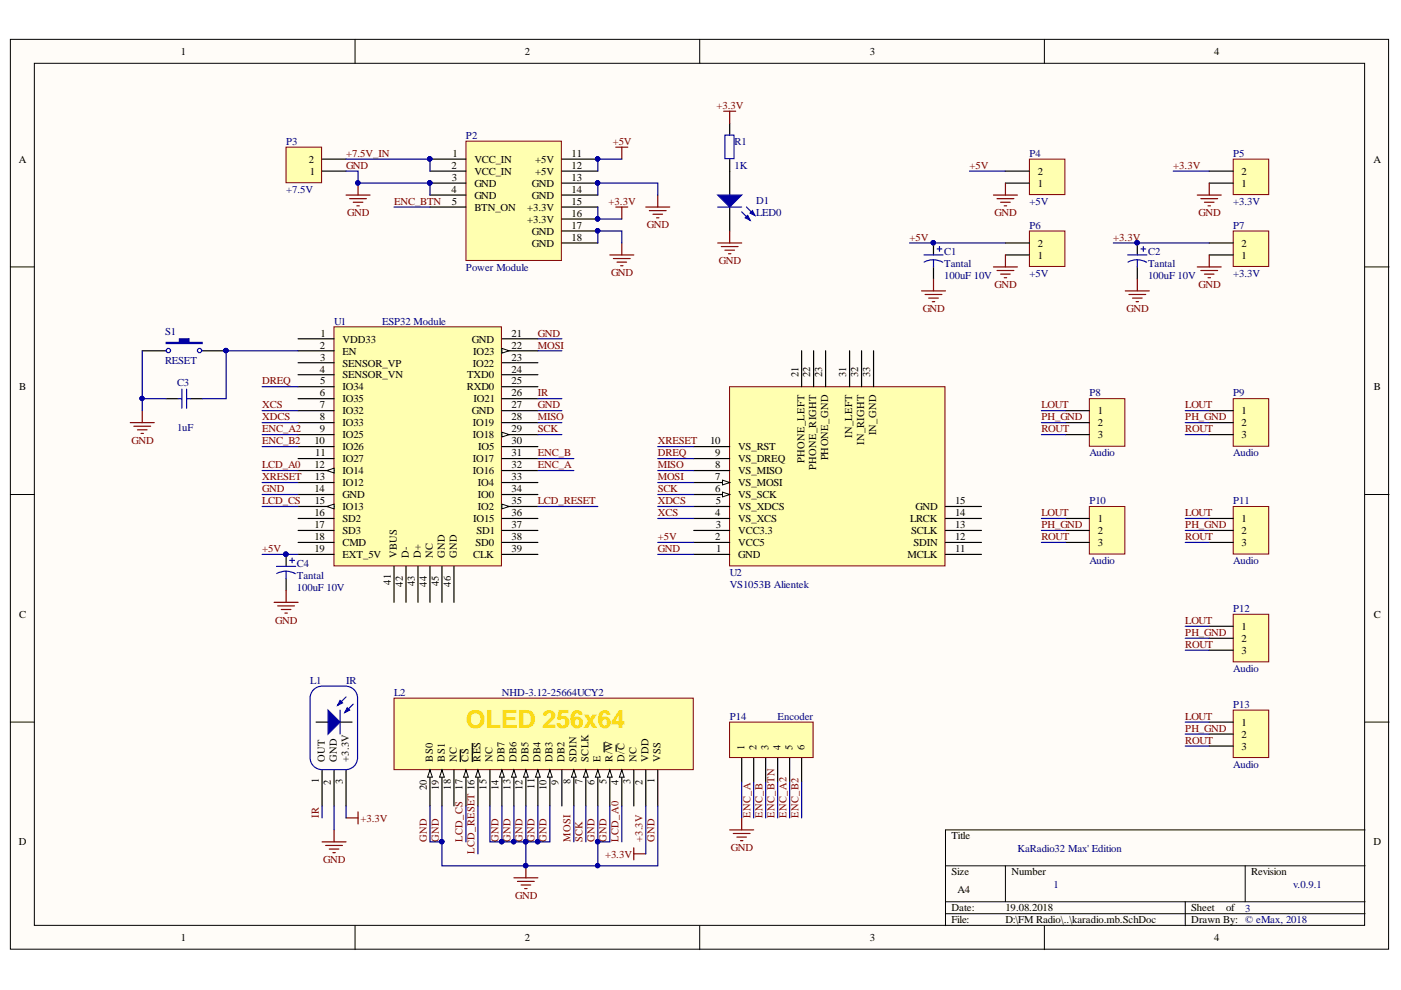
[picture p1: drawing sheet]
<svg xmlns="http://www.w3.org/2000/svg" width="297mm" height="210mm" viewBox="0 0 297 210" stroke-linecap="round" stroke-linejoin="round" font-family="sans-serif">
<defs><g id="words">
<text font-size="5.3" fill="#ffd900" x="98.8" y="154.4">OLED 256x64</text>
<g font-size="2.2">
<text x="38.3" y="11.7">1</text>
<text x="111.3" y="11.7">2</text>
<text x="184.4" y="11.7">3</text>
<text x="257.4" y="11.7">4</text>
<text x="4" y="34.5">A</text>
<text x="65.5" y="34.5">2</text>
<text x="95.7" y="35.8">2</text>
<text x="95.9" y="33.3">1</text>
<text x="100.6" y="34.5">VCC_IN</text>
<text x="113.5" y="34.5">+5V</text>
<text x="121.2" y="33.3">11</text>
<text x="121.2" y="35.8">12</text>
<text x="291.2" y="34.5">A</text>
<text x="65.7" y="37.1">1</text>
<text x="95.7" y="40.9">4</text>
<text x="95.8" y="38.3">3</text>
<text x="100.6" y="37.1">VCC_IN</text>
<text x="100.6" y="39.6">GND</text>
<text x="112.8" y="39.6">GND</text>
<text x="113.5" y="37.1">+5V</text>
<text x="121.2" y="38.3">13</text>
<text x="121.2" y="40.9">14</text>
<text x="220" y="39.6">1</text>
<text x="220" y="37.1">2</text>
<text x="263.2" y="39.6">1</text>
<text x="263.2" y="37.1">2</text>
<text x="95.8" y="43.4">5</text>
<text x="100.6" y="42.2">GND</text>
<text x="100.6" y="44.7">BTN_ON</text>
<text x="111.8" y="44.7">+3.3V</text>
<text x="111.8" y="47.2">+3.3V</text>
<text x="112.8" y="42.2">GND</text>
<text x="121.2" y="43.4">15</text>
<text x="121.2" y="46">16</text>
<text x="112.8" y="49.8">GND</text>
<text x="112.8" y="52.3">GND</text>
<text x="121.2" y="48.5">17</text>
<text x="121.2" y="51">18</text>
<text x="220" y="52.3">2</text>
<text x="263.2" y="52.3">2</text>
<text x="220" y="54.9">1</text>
<text x="263.2" y="54.9">1</text>
<text x="68" y="71.4">1</text>
<text x="108.4" y="71.4">21</text>
<text x="67.8" y="73.9">2</text>
<text x="67.9" y="76.4">3</text>
<text x="72.6" y="72.6">VDD33</text>
<text x="72.6" y="75.2">EN</text>
<text x="72.6" y="77.7">SENSOR_VP</text>
<text x="100.1" y="72.6">GND</text>
<text x="100.2" y="77.7">IO22</text>
<text x="100.3" y="75.2">IO23</text>
<text x="108.4" y="73.9">22</text>
<text x="108.4" y="76.4">23</text>
<text x="4.1" y="82.7">B</text>
<text x="67.8" y="79">4</text>
<text x="67.9" y="81.5">5</text>
<text x="72.6" y="80.2">SENSOR_VN</text>
<text x="72.6" y="82.8">IO34</text>
<text x="99" y="82.8">RXD0</text>
<text x="99" y="80.2">TXD0</text>
<text x="108.4" y="79">24</text>
<text x="108.4" y="81.5">25</text>
<text x="169.3" y="80" transform="rotate(-90 169.3 80)">21</text>
<text x="171.8" y="80" transform="rotate(-90 171.8 80)">22</text>
<text x="174.3" y="80" transform="rotate(-90 174.3 80)">23</text>
<text x="179.4" y="80" transform="rotate(-90 179.4 80)">31</text>
<text x="182" y="80" transform="rotate(-90 182 80)">32</text>
<text x="184.5" y="80" transform="rotate(-90 184.5 80)">33</text>
<text x="291.3" y="82.7">B</text>
<text x="67.8" y="84.1">6</text>
<text x="67.8" y="86.6">7</text>
<text x="67.8" y="89.1">8</text>
<text x="72.6" y="85.3">IO35</text>
<text x="72.6" y="87.9">IO32</text>
<text x="100.1" y="87.9">GND</text>
<text x="100.4" y="85.3">IO21</text>
<text x="108.4" y="84.1">26</text>
<text x="108.4" y="86.6">27</text>
<text x="108.4" y="89.1">28</text>
<text x="232.7" y="87.9">1</text>
<text x="263.2" y="87.9">1</text>
<text x="66.7" y="94.2">10</text>
<text x="67.8" y="91.7">9</text>
<text x="72.6" y="90.4">IO33</text>
<text x="72.6" y="92.9">IO25</text>
<text x="72.6" y="95.5">IO26</text>
<text x="100.2" y="90.4">IO19</text>
<text x="100.2" y="92.9">IO18</text>
<text x="101.4" y="95.5">IO5</text>
<text x="108.4" y="91.7">29</text>
<text x="108.4" y="94.2">30</text>
<text x="150.5" y="94.2">10</text>
<text x="156.5" y="95.5">VS_RST</text>
<text x="180.7" y="92.8" transform="rotate(-90 180.7 92.8)">IN_LEFT</text>
<text x="183.2" y="94.3" transform="rotate(-90 183.2 94.3)">IN_RIGHT</text>
<text x="185.8" y="92.3" transform="rotate(-90 185.8 92.3)">IN_GND</text>
<text x="232.7" y="90.4">2</text>
<text x="232.7" y="92.9">3</text>
<text x="263.2" y="90.4">2</text>
<text x="263.2" y="92.9">3</text>
<text x="66.7" y="99.3">12</text>
<text x="66.7" y="101.8">13</text>
<text x="66.8" y="96.8">11</text>
<text x="72.6" y="98">IO27</text>
<text x="72.6" y="100.6">IO14</text>
<text x="100.2" y="98">IO17</text>
<text x="100.2" y="100.6">IO16</text>
<text x="108.4" y="96.8">31</text>
<text x="108.4" y="99.3">32</text>
<text x="108.4" y="101.8">33</text>
<text x="151.7" y="101.8">7</text>
<text x="151.7" y="99.3">8</text>
<text x="151.7" y="96.8">9</text>
<text x="156.5" y="100.6">VS_MISO</text>
<text x="156.5" y="98">VS_DREQ</text>
<text x="170.5" y="98.1" transform="rotate(-90 170.5 98.1)">PHONE_LEFT</text>
<text x="173.1" y="99.6" transform="rotate(-90 173.1 99.6)">PHONE_RIGHT</text>
<text x="175.6" y="97.6" transform="rotate(-90 175.6 97.6)">PHONE_GND</text>
<text x="66.7" y="104.4">14</text>
<text x="66.7" y="106.9">15</text>
<text x="72.6" y="103.1">IO12</text>
<text x="72.6" y="105.6">GND</text>
<text x="101.3" y="103.1">IO4</text>
<text x="101.3" y="105.6">IO0</text>
<text x="108.4" y="104.4">34</text>
<text x="108.4" y="106.9">35</text>
<text x="151.7" y="104.4">6</text>
<text x="151.7" y="106.9">5</text>
<text x="156.5" y="105.6">VS_SCK</text>
<text x="156.5" y="103.1">VS_MOSI</text>
<text x="202.5" y="106.9">15</text>
<text x="66.7" y="109.5">16</text>
<text x="66.7" y="112">17</text>
<text x="72.6" y="108.2">IO13</text>
<text x="72.6" y="110.7">SD2</text>
<text x="72.6" y="113.3">SD3</text>
<text x="100.3" y="110.7">IO15</text>
<text x="101" y="113.3">SD1</text>
<text x="101.3" y="108.2">IO2</text>
<text x="108.4" y="109.5">36</text>
<text x="108.4" y="112">37</text>
<text x="151.7" y="109.5">4</text>
<text x="151.7" y="112">3</text>
<text x="156.5" y="113.3">VCC3.3</text>
<text x="156.5" y="110.7">VS_XCS</text>
<text x="156.5" y="108.2">VS_XDCS</text>
<text x="192.9" y="110.7">LRCK</text>
<text x="193.2" y="113.3">SCLK</text>
<text x="194.1" y="108.2">GND</text>
<text x="202.5" y="112">13</text>
<text x="202.5" y="109.5">14</text>
<text x="232.7" y="110.7">1</text>
<text x="232.7" y="113.3">2</text>
<text x="263.2" y="110.7">1</text>
<text x="263.2" y="113.3">2</text>
<text x="66.7" y="114.5">18</text>
<text x="66.7" y="117.1">19</text>
<text x="72.6" y="115.8">CMD</text>
<text x="72.6" y="118.3">EXT_5V</text>
<text x="84.1" y="118.3" transform="rotate(-90 84.1 118.3)">VBUS</text>
<text x="86.7" y="118.3" transform="rotate(-90 86.7 118.3)">D-</text>
<text x="89.2" y="118.3" transform="rotate(-90 89.2 118.3)">D+</text>
<text x="91.7" y="118.3" transform="rotate(-90 91.7 118.3)">NC</text>
<text x="94.3" y="118.3" transform="rotate(-90 94.3 118.3)">GND</text>
<text x="96.8" y="118.3" transform="rotate(-90 96.8 118.3)">GND</text>
<text x="100.3" y="118.3">CLK</text>
<text x="100.8" y="115.8">SD0</text>
<text x="108.4" y="114.5">38</text>
<text x="108.4" y="117.1">39</text>
<text x="151.7" y="114.5">2</text>
<text x="151.8" y="117.1">1</text>
<text x="156.5" y="118.3">GND</text>
<text x="156.5" y="115.8">VCC5</text>
<text x="192.4" y="118.3">MCLK</text>
<text x="193.7" y="115.8">SDIN</text>
<text x="202.5" y="117.1">11</text>
<text x="202.5" y="114.5">12</text>
<text x="232.7" y="115.8">3</text>
<text x="263.2" y="115.8">3</text>
<text x="82.8" y="124" transform="rotate(-90 82.8 124)">41</text>
<text x="85.4" y="124.4" transform="rotate(-90 85.4 124.4)">42</text>
<text x="87.9" y="124.3" transform="rotate(-90 87.9 124.3)">43</text>
<text x="90.5" y="124.4" transform="rotate(-90 90.5 124.4)">44</text>
<text x="93" y="124.3" transform="rotate(-90 93 124.3)">45</text>
<text x="95.6" y="124.4" transform="rotate(-90 95.6 124.4)">46</text>
<text x="4.1" y="131">C</text>
<text x="291.3" y="131">C</text>
<text x="263.2" y="133.6">1</text>
<text x="263.2" y="136.1">2</text>
<text x="263.2" y="138.7">3</text>
<text x="263.2" y="153.9">1</text>
<text x="68.9" y="161.5" transform="rotate(-90 68.9 161.5)">OUT</text>
<text x="71.4" y="161.5" transform="rotate(-90 71.4 161.5)">GND</text>
<text x="73.9" y="161.5" transform="rotate(-90 73.9 161.5)">+3.3V</text>
<text x="91.7" y="161.5" transform="rotate(-90 91.7 161.5)">BS0</text>
<text x="94.3" y="161.5" transform="rotate(-90 94.3 161.5)">BS1</text>
<text x="96.8" y="161.5" transform="rotate(-90 96.8 161.5)">NC</text>
<text x="99.3" y="161.5" transform="rotate(-90 99.3 161.5)">CS</text>
<text x="101.9" y="161.5" transform="rotate(-90 101.9 161.5)">RES</text>
<text x="104.4" y="161.5" transform="rotate(-90 104.4 161.5)">NC</text>
<text x="107" y="161.5" transform="rotate(-90 107 161.5)">DB7</text>
<text x="109.5" y="161.5" transform="rotate(-90 109.5 161.5)">DB6</text>
<text x="112.1" y="161.5" transform="rotate(-90 112.1 161.5)">DB5</text>
<text x="114.6" y="161.5" transform="rotate(-90 114.6 161.5)">DB4</text>
<text x="117.2" y="161.5" transform="rotate(-90 117.2 161.5)">DB3</text>
<text x="119.7" y="161.5" transform="rotate(-90 119.7 161.5)">DB2</text>
<text x="122.2" y="161.5" transform="rotate(-90 122.2 161.5)">SDIN</text>
<text x="124.8" y="161.5" transform="rotate(-90 124.8 161.5)">SCLK</text>
<text x="127.3" y="161.5" transform="rotate(-90 127.3 161.5)">E</text>
<text x="129.9" y="161.5" transform="rotate(-90 129.9 161.5)">R/W</text>
<text x="132.4" y="161.5" transform="rotate(-90 132.4 161.5)">D/C</text>
<text x="134.9" y="161.5" transform="rotate(-90 134.9 161.5)">NC</text>
<text x="137.5" y="161.5" transform="rotate(-90 137.5 161.5)">VDD</text>
<text x="140" y="161.5" transform="rotate(-90 140 161.5)">VSS</text>
<text x="157.8" y="158.9" transform="rotate(-90 157.8 158.9)">1</text>
<text x="160.4" y="158.9" transform="rotate(-90 160.4 158.9)">2</text>
<text x="162.9" y="158.9" transform="rotate(-90 162.9 158.9)">3</text>
<text x="165.5" y="158.9" transform="rotate(-90 165.5 158.9)">4</text>
<text x="168" y="158.9" transform="rotate(-90 168 158.9)">5</text>
<text x="170.5" y="158.9" transform="rotate(-90 170.5 158.9)">6</text>
<text x="263.2" y="156.4">2</text>
<text x="263.2" y="159">3</text>
<text x="67.6" y="166.1" transform="rotate(-90 67.6 166.1)">1</text>
<text x="70.1" y="166.4" transform="rotate(-90 70.1 166.4)">2</text>
<text x="72.7" y="166.3" transform="rotate(-90 72.7 166.3)">3</text>
<text x="90.5" y="167.6" transform="rotate(-90 90.5 167.6)">20</text>
<text x="93" y="167.6" transform="rotate(-90 93 167.6)">19</text>
<text x="95.6" y="167.5" transform="rotate(-90 95.6 167.5)">18</text>
<text x="98.1" y="167.5" transform="rotate(-90 98.1 167.5)">17</text>
<text x="103.2" y="167.5" transform="rotate(-90 103.2 167.5)">15</text>
<text x="105.7" y="167.6" transform="rotate(-90 105.7 167.6)">14</text>
<text x="108.3" y="167.5" transform="rotate(-90 108.3 167.5)">13</text>
<text x="110.8" y="167.6" transform="rotate(-90 110.8 167.6)">12</text>
<text x="113.3" y="167.2" transform="rotate(-90 113.3 167.2)">11</text>
<text x="115.9" y="167.6" transform="rotate(-90 115.9 167.6)">10</text>
<text x="118.4" y="166.4" transform="rotate(-90 118.4 166.4)">9</text>
<text x="121" y="166.3" transform="rotate(-90 121 166.3)">8</text>
<text x="123.5" y="166.3" transform="rotate(-90 123.5 166.3)">7</text>
<text x="126.1" y="166.4" transform="rotate(-90 126.1 166.4)">6</text>
<text x="128.6" y="166.3" transform="rotate(-90 128.6 166.3)">5</text>
<text x="131.1" y="166.4" transform="rotate(-90 131.1 166.4)">4</text>
<text x="133.7" y="166.3" transform="rotate(-90 133.7 166.3)">3</text>
<text x="136.2" y="166.4" transform="rotate(-90 136.2 166.4)">2</text>
<text x="138.8" y="166.1" transform="rotate(-90 138.8 166.1)">1</text>
<text x="4" y="179.2">D</text>
<text x="201.7" y="177.9">Title</text>
<text x="291.2" y="179.2">D</text>
<text x="201.7" y="185.6">Size</text>
<text x="214.4" y="185.6">Number</text>
<text x="265.3" y="185.6">Revision</text>
<text x="203" y="189.4">A4</text>
<text x="201.7" y="193.2">Date:</text>
<text x="201.7" y="195.7">File:</text>
<text x="213.2" y="193.2">19.08.2018</text>
<text x="213.2" y="195.7">D:\FM Radio\..\karadio.mb.SchDoc</text>
<text x="252.6" y="193.2">Sheet</text>
<text x="252.6" y="195.7">Drawn By: © eMax, 2018</text>
<text x="259.9" y="193.2">of</text>
<text x="38.3" y="199.6">1</text>
<text x="111.3" y="199.6">2</text>
<text x="184.4" y="199.6">3</text>
<text x="257.4" y="199.6">4</text>
</g>
<g font-size="2.2" fill="#800000">
<text x="151.9" y="23.1">+3.3V</text>
<text x="73.4" y="33.3">+7.5V_IN</text>
<text x="73.4" y="35.8">GND</text>
<text x="129.9" y="30.7">+5V</text>
<text x="205.5" y="35.8">+5V</text>
<text x="248.8" y="35.8">+3.3V</text>
<text x="73.6" y="45.9">GND</text>
<text x="83.5" y="43.4">ENC_BTN</text>
<text x="129" y="43.4">+3.3V</text>
<text x="210.9" y="45.9">GND</text>
<text x="254.1" y="45.9">GND</text>
<text x="137.2" y="48.4">GND</text>
<text x="192.8" y="51">+5V</text>
<text x="236" y="51">+3.3V</text>
<text x="129.5" y="58.6">GND</text>
<text x="152.4" y="56">GND</text>
<text x="210.9" y="61.1">GND</text>
<text x="254.1" y="61.1">GND</text>
<text x="114" y="71.4">GND</text>
<text x="195.6" y="66.2">GND</text>
<text x="238.8" y="66.2">GND</text>
<text x="114" y="73.9">MOSI</text>
<text x="55.6" y="81.5">DREQ</text>
<text x="55.6" y="86.6">XCS</text>
<text x="55.6" y="89.1">XDCS</text>
<text x="114" y="86.6">GND</text>
<text x="114" y="89.1">MISO</text>
<text x="114" y="84.1">IR</text>
<text x="220.8" y="86.6">LOUT</text>
<text x="220.8" y="89.1">PH_GND</text>
<text x="251.3" y="86.6">LOUT</text>
<text x="251.3" y="89.1">PH_GND</text>
<text x="27.9" y="94.1">GND</text>
<text x="55.6" y="91.7">ENC_A2</text>
<text x="55.6" y="94.2">ENC_B2</text>
<text x="114" y="91.7">SCK</text>
<text x="139.5" y="94.2">XRESET</text>
<text x="220.8" y="91.7">ROUT</text>
<text x="251.3" y="91.7">ROUT</text>
<text x="55.6" y="101.8">XRESET</text>
<text x="55.6" y="99.3">LCD_A0</text>
<text x="114" y="99.3">ENC_A</text>
<text x="114" y="96.8">ENC_B</text>
<text x="139.5" y="99.3">MISO</text>
<text x="139.5" y="96.8">DREQ</text>
<text x="139.5" y="101.8">MOSI</text>
<text x="55.6" y="104.4">GND</text>
<text x="55.6" y="106.9">LCD_CS</text>
<text x="114" y="106.9">LCD_RESET</text>
<text x="139.5" y="104.4">SCK</text>
<text x="139.5" y="106.9">XDCS</text>
<text x="139.5" y="109.5">XCS</text>
<text x="220.8" y="109.5">LOUT</text>
<text x="220.8" y="112">PH_GND</text>
<text x="251.3" y="109.5">LOUT</text>
<text x="251.3" y="112">PH_GND</text>
<text x="55.6" y="117.1">+5V</text>
<text x="139.5" y="117.1">GND</text>
<text x="139.5" y="114.5">+5V</text>
<text x="220.8" y="114.5">ROUT</text>
<text x="251.3" y="114.5">ROUT</text>
<text x="58.4" y="132.2">GND</text>
<text x="251.3" y="132.3">LOUT</text>
<text x="251.3" y="137.4">ROUT</text>
<text x="251.3" y="134.9">PH_GND</text>
<text x="251.3" y="152.6">LOUT</text>
<text x="251.3" y="155.2">PH_GND</text>
<text x="251.3" y="157.7">ROUT</text>
<text x="67.6" y="173.4" transform="rotate(-90 67.6 173.4)">IR</text>
<text x="159.1" y="173.4" transform="rotate(-90 159.1 173.4)">ENC_A</text>
<text x="161.6" y="173.4" transform="rotate(-90 161.6 173.4)">ENC_B</text>
<text x="164.2" y="173.4" transform="rotate(-90 164.2 173.4)">ENC_BTN</text>
<text x="166.7" y="173.4" transform="rotate(-90 166.7 173.4)">ENC_A2</text>
<text x="169.3" y="173.4" transform="rotate(-90 169.3 173.4)">ENC_B2</text>
<text x="76.4" y="174.2">+3.3V</text>
<text x="90.5" y="178.5" transform="rotate(-90 90.5 178.5)">GND</text>
<text x="93" y="178.5" transform="rotate(-90 93 178.5)">GND</text>
<text x="98.1" y="178.5" transform="rotate(-90 98.1 178.5)">LCD_CS</text>
<text x="105.7" y="178.5" transform="rotate(-90 105.7 178.5)">GND</text>
<text x="108.3" y="178.5" transform="rotate(-90 108.3 178.5)">GND</text>
<text x="110.8" y="178.5" transform="rotate(-90 110.8 178.5)">GND</text>
<text x="113.3" y="178.5" transform="rotate(-90 113.3 178.5)">GND</text>
<text x="115.9" y="178.5" transform="rotate(-90 115.9 178.5)">GND</text>
<text x="121" y="178.5" transform="rotate(-90 121 178.5)">MOSI</text>
<text x="123.5" y="178.5" transform="rotate(-90 123.5 178.5)">SCK</text>
<text x="126.1" y="178.5" transform="rotate(-90 126.1 178.5)">GND</text>
<text x="128.6" y="178.5" transform="rotate(-90 128.6 178.5)">GND</text>
<text x="131.1" y="178.5" transform="rotate(-90 131.1 178.5)">LCD_A0</text>
<text x="136.2" y="178.5" transform="rotate(-90 136.2 178.5)">+3.3V</text>
<text x="138.8" y="178.5" transform="rotate(-90 138.8 178.5)">GND</text>
<text x="68.5" y="183">GND</text>
<text x="100.6" y="181" transform="rotate(-90 100.6 181)">LCD_RESET 16</text>
<text x="128.3" y="181.8">+3.3V</text>
<text x="155" y="180.5">GND</text>
<text x="109.2" y="190.6">GND</text>
</g>
<g font-size="2.2" fill="#000080">
<text x="98.8" y="29.5">P2</text>
<text x="60.7" y="30.7">P3</text>
<text x="155.7" y="35.8">1K</text>
<text x="155.7" y="30.7">R1</text>
<text x="218.3" y="33.3">P4</text>
<text x="261.5" y="33.3">P5</text>
<text x="60.7" y="40.9">+7.5V</text>
<text x="160.3" y="43.2">D1</text>
<text x="160.3" y="45.7">LED0</text>
<text x="218.3" y="43.4">+5V</text>
<text x="261.5" y="43.4">+3.3V</text>
<text x="218.3" y="48.5">P6</text>
<text x="261.5" y="48.5">P7</text>
<text x="98.8" y="57.4">Power Module</text>
<text x="200.2" y="59.2">100uF 10V</text>
<text x="200.2" y="54.1">C1</text>
<text x="200.2" y="56.6">Tantal</text>
<text x="218.3" y="58.7">+5V</text>
<text x="243.4" y="59.2">100uF 10V</text>
<text x="243.4" y="54.1">C2</text>
<text x="243.4" y="56.6">Tantal</text>
<text x="261.5" y="58.7">+3.3V</text>
<text x="35" y="71.1">S1</text>
<text x="70.8" y="68.8">U1</text>
<text x="81" y="68.8">ESP32 Module</text>
<text x="35" y="77.2">RESET</text>
<text x="37.5" y="81.8">C3</text>
<text x="231" y="84.1">P8</text>
<text x="261.5" y="84.1">P9</text>
<text x="37.5" y="91.4">1uF</text>
<text x="231" y="96.8">Audio</text>
<text x="261.5" y="96.8">Audio</text>
<text x="231" y="106.9">P10</text>
<text x="261.5" y="106.9">P11</text>
<text x="231" y="119.6">Audio</text>
<text x="261.5" y="119.6">Audio</text>
<text x="62.9" y="125.2">100uF 10V</text>
<text x="62.9" y="120.1">C4</text>
<text x="62.9" y="122.7">Tantal</text>
<text x="154.7" y="122.2">U2</text>
<text x="154.7" y="124.7">VS1053B Alientek</text>
<text x="261.5" y="129.8">P12</text>
<text x="261.5" y="142.5">Audio</text>
<text x="65.7" y="145">L1</text>
<text x="73.4" y="145">IR</text>
<text x="83.5" y="147.5">L2</text>
<text x="106.4" y="147.5">NHD-3.12-25664UCY2</text>
<text x="154.7" y="152.6">P14</text>
<text x="164.9" y="152.6">Encoder</text>
<text x="261.5" y="150.1">P13</text>
<text x="261.5" y="162.8">Audio</text>
<text x="215.7" y="180.6">KaRadio32 Max' Edition</text>
<text x="223.3" y="188.2">1</text>
<text x="274.2" y="188.2">v.0.9.1</text>
<text x="264" y="193.3">3</text>
</g>
</g></defs>
<g fill="#fffcf8" stroke="#000" stroke-width=".21">
<path d="M2.2 8.3h292.2v193h-292.2z"/>
<path d="M7.3 13.4h282v182.8h-282z"/>
</g>
<g fill="none" stroke="#000" stroke-width=".21">
<path d="M75.3 8.3v5.1M148.4 8.3v5.1M221.4 8.3v5.1M2.2 56.6h5.1M289.4 56.6h5.1M2.2 104.8h5.1M289.4 104.8h5.1M2.2 153.1h5.1M289.4 153.1h5.1M289.4 176h-88.9v20.3M75.3 196.3v5.1M148.4 196.3v5.1"/>
<path d="M200.5 183.6h88.9M200.5 191.2h88.9M200.5 193.7h88.9M213.2 183.6v7.6M221.4 196.3v5.1M251.3 191.2v5.1M264 183.6v7.6"/>
</g>
<path d="M70.8 69.3h35.5v50.7h-35.5z" fill="#ffffb0" stroke="#800000" stroke-width=".21"/>
<path d="M63.2 71.8h7.6M63.2 74.4h7.6M63.2 76.9h7.6M63.2 79.5h7.6M63.2 82h7.6M63.2 84.5h7.6M63.2 87.1h7.6M63.2 89.6h7.6M63.2 92.2h7.6M63.2 94.7h7.6M63.2 97.2h7.6M63.2 99.8h7.6" fill="none" stroke="#000" stroke-width=".25"/>
<path d="M69.3 99.8l1.5-.5v1z" fill="#fffcf8"/>
<path d="M69.3 99.8l1.5-.5v1z" fill="none" stroke="#000" stroke-width=".21"/>
<path d="M63.2 102.3h7.6M63.2 104.8h7.6M63.2 107.4h7.6" fill="none" stroke="#000" stroke-width=".25"/>
<path d="M69.3 107.4l1.5-.5v1z" fill="#fffcf8"/>
<path d="M69.3 107.4l1.5-.5v1z" fill="none" stroke="#000" stroke-width=".21"/>
<path d="M106.4 71.8h7.6M106.4 74.4h7.6M63.2 109.9h7.6M63.2 112.5h7.6M63.2 115h7.6M63.2 117.5h7.6" fill="none" stroke="#000" stroke-width=".25"/>
<path d="M106.4 73.9l1.5 .5-1.5 .5z" fill="#fffcf8"/>
<path d="M106.4 73.9l1.5 .5-1.5 .5z" fill="none" stroke="#000" stroke-width=".21"/>
<path d="M106.4 76.9h7.6M106.4 79.5h7.6M106.4 82h7.6M106.4 84.5h7.6M106.4 87.1h7.6M106.4 89.6h7.6M106.4 92.2h7.6" fill="none" stroke="#000" stroke-width=".25"/>
<path d="M106.4 91.6l1.5 .6-1.5 .5z" fill="#fffcf8"/>
<path d="M106.4 91.6l1.5 .6-1.5 .5z" fill="none" stroke="#000" stroke-width=".21"/>
<path d="M106.4 94.7h7.6M106.4 97.2h7.6M106.4 99.8h7.6M106.4 102.3h7.6M106.4 104.8h7.6M106.4 107.4h7.6" fill="none" stroke="#000" stroke-width=".25"/>
<path d="M106.4 106.9l1.5 .5-1.5 .5z" fill="#fffcf8"/>
<path d="M106.4 106.9l1.5 .5-1.5 .5z" fill="none" stroke="#000" stroke-width=".21"/>
<path d="M106.4 109.9h7.6M106.4 112.5h7.6M106.4 115h7.6M106.4 117.5h7.6M83.5 120.1v7.6M86.1 120.1v7.6M88.6 120.1v7.6M91.2 120.1v7.6M93.7 120.1v7.6M96.2 120.1v7.6" fill="none" stroke="#000" stroke-width=".25"/>
<path d="M154.7 82h45.7v38h-45.7z" fill="#ffffb0" stroke="#800000" stroke-width=".21"/>
<path d="M147.1 117.5h7.6M147.1 115h7.6M147.1 112.5h7.6M147.1 109.9h7.6M147.1 107.4h7.6M147.1 104.8h7.6" fill="none" stroke="#000" stroke-width=".25"/>
<path d="M153.2 104.3l1.5 .5-1.5 .6z" fill="#fffcf8"/>
<path d="M153.2 104.3l1.5 .5-1.5 .6z" fill="none" stroke="#000" stroke-width=".21"/>
<path d="M147.1 102.3h7.6" fill="none" stroke="#000" stroke-width=".25"/>
<path d="M153.2 101.8l1.5 .5-1.5 .5z" fill="#fffcf8"/>
<path d="M153.2 101.8l1.5 .5-1.5 .5z" fill="none" stroke="#000" stroke-width=".21"/>
<g fill="none" stroke="#000" stroke-width=".25">
<path d="M170 74.4v7.6M172.5 74.4v7.6M175 74.4v7.6M180.1 74.4v7.6M182.7 74.4v7.6M185.2 74.4v7.6M147.1 99.8h7.6M147.1 97.2h7.6M147.1 94.7h7.6M200.5 117.5h7.6M200.5 115h7.6M200.5 112.5h7.6"/>
<path d="M200.5 109.9h7.6M200.5 107.4h7.6"/>
</g>
<path d="M83.5 148h63.5v15.2h-63.5z" fill="#ffffb0" stroke="#800000" stroke-width=".21"/>
<path d="M131.8 163.3v7.6M134.4 163.3v7.6M136.9 163.3v7.6M139.5 163.3v7.6" fill="none" stroke="#000" stroke-width=".25"/>
<path d="M131.8 163.3l.5 1.5h-1z" fill="#fffcf8"/>
<path d="M131.8 163.3l.5 1.5h-1z" fill="none" stroke="#000" stroke-width=".21"/>
<path d="M130.6 158v1.3M129.3 163.3v7.6" fill="none" stroke="#000" stroke-width=".25"/>
<path d="M129.3 163.3l.5 1.5h-1z" fill="#fffcf8"/>
<path d="M129.3 163.3l.5 1.5h-1z" fill="none" stroke="#000" stroke-width=".21"/>
<path d="M128.1 157.4v2M126.7 163.3v7.6" fill="none" stroke="#000" stroke-width=".25"/>
<path d="M126.7 163.3l.6 1.5h-1.1z" fill="#fffcf8"/>
<path d="M126.7 163.3l.6 1.5h-1.1z" fill="none" stroke="#000" stroke-width=".21"/>
<path d="M124.2 163.3v7.6" fill="none" stroke="#000" stroke-width=".25"/>
<path d="M124.2 163.3l.5 1.5h-1z" fill="#fffcf8"/>
<path d="M124.2 163.3l.5 1.5h-1z" fill="none" stroke="#000" stroke-width=".21"/>
<path d="M121.7 163.3v7.6" fill="none" stroke="#000" stroke-width=".25"/>
<path d="M121.7 163.3l.5 1.5h-1z" fill="#fffcf8"/>
<path d="M121.7 163.3l.5 1.5h-1z" fill="none" stroke="#000" stroke-width=".21"/>
<path d="M116.6 163.3v7.6M119.1 163.3v7.6" fill="none" stroke="#000" stroke-width=".25"/>
<path d="M116.6 163.3l.5 1.5h-1z" fill="#fffcf8"/>
<path d="M116.6 163.3l.5 1.5h-1z" fill="none" stroke="#000" stroke-width=".21"/>
<path d="M114 163.3v7.6" fill="none" stroke="#000" stroke-width=".25"/>
<path d="M114 163.3l.5 1.5h-1z" fill="#fffcf8"/>
<path d="M114 163.3l.5 1.5h-1z" fill="none" stroke="#000" stroke-width=".21"/>
<path d="M111.5 163.3v7.6" fill="none" stroke="#000" stroke-width=".25"/>
<path d="M111.5 163.3l.5 1.5h-1z" fill="#fffcf8"/>
<path d="M111.5 163.3l.5 1.5h-1z" fill="none" stroke="#000" stroke-width=".21"/>
<path d="M109 163.3v7.6" fill="none" stroke="#000" stroke-width=".25"/>
<path d="M109 163.3l.5 1.5h-1.1z" fill="#fffcf8"/>
<path d="M109 163.3l.5 1.5h-1.1z" fill="none" stroke="#000" stroke-width=".21"/>
<path d="M106.4 163.3v7.6" fill="none" stroke="#000" stroke-width=".25"/>
<path d="M106.4 163.3l.5 1.5h-1z" fill="#fffcf8"/>
<path d="M106.4 163.3l.5 1.5h-1z" fill="none" stroke="#000" stroke-width=".21"/>
<path d="M101.3 163.3v7.6M103.9 163.3v7.6" fill="none" stroke="#000" stroke-width=".25"/>
<path d="M101.3 163.3l.5 1.5h-1z" fill="#fffcf8"/>
<path d="M101.3 163.3l.5 1.5h-1z" fill="none" stroke="#000" stroke-width=".21"/>
<path d="M100.1 157.6v3.9M98.8 163.3v7.6" fill="none" stroke="#000" stroke-width=".25"/>
<path d="M98.8 163.3l.5 1.5h-1z" fill="#fffcf8"/>
<path d="M98.8 163.3l.5 1.5h-1z" fill="none" stroke="#000" stroke-width=".21"/>
<path d="M97.6 159v1.1M93.7 163.3v7.6M96.2 163.3v7.6M97.6 160.1v1.4" fill="none" stroke="#000" stroke-width=".25"/>
<path d="M93.7 163.3l.5 1.5h-1z" fill="#fffcf8"/>
<path d="M93.7 163.3l.5 1.5h-1z" fill="none" stroke="#000" stroke-width=".21"/>
<path d="M91.2 163.3v7.6" fill="none" stroke="#000" stroke-width=".25"/>
<path d="M91.2 163.3l.5 1.5h-1z" fill="#fffcf8"/>
<path d="M91.2 163.3l.5 1.5h-1z" fill="none" stroke="#000" stroke-width=".21"/>
<g fill="#000080" stroke="#000080" stroke-width=".21">
<circle cx="126.7" cy="178.4" r=".46"/>
<circle cx="114" cy="178.4" r=".46"/>
<circle cx="111.4" cy="178.4" r=".46"/>
<circle cx="108.9" cy="178.4" r=".46"/>
<circle cx="106.4" cy="178.4" r=".46"/>
<circle cx="93.7" cy="178.4" r=".46"/>
<circle cx="111.4" cy="183.5" r=".46"/>
</g>
<path d="M134.4 179.8v2.5M109 186.1h5M109.7 186.9h3.6M110.5 187.6h2M111.2 188.4h.6M111.5 183.6v2.5M134.4 181h2.5" fill="none" stroke="#800000" stroke-width=".25"/>
<path d="M261.5 33.7h7.5v7.6h-7.5z" fill="#ffffb0" stroke="#800000" stroke-width=".21"/>
<path d="M256.4 38.8h5.1M256.4 36.3h5.1" fill="none" stroke="#000" stroke-width=".25"/>
<path d="M218.3 49h7.5v7.5h-7.5z" fill="#ffffb0" stroke="#800000" stroke-width=".21"/>
<path d="M213.2 54.1h5.1M213.2 51.5h5.1" fill="none" stroke="#000" stroke-width=".25"/>
<path d="M60.6 31.2h7.6v7.5h-7.6z" fill="#ffffb0" stroke="#800000" stroke-width=".21"/>
<path d="M68.3 36.3h5.1M68.3 33.7h5.1" fill="none" stroke="#000" stroke-width=".25"/>
<path d="M218.3 33.7h7.5v7.6h-7.5z" fill="#ffffb0" stroke="#800000" stroke-width=".21"/>
<path d="M213.2 38.8h5.1M213.2 36.3h5.1" fill="none" stroke="#000" stroke-width=".25"/>
<path d="M261.5 49h7.5v7.5h-7.5z" fill="#ffffb0" stroke="#800000" stroke-width=".21"/>
<path d="M256.4 54.1h5.1M256.4 51.5h5.1" fill="none" stroke="#000" stroke-width=".25"/>
<path d="M69.6 150.6l2.5 2.5-2.5 2.5z" fill="#00f"/>
<path d="M69.6 150.6l2.5 2.5-2.5 2.5zM73.4 147.8l-1.8 1.7M74.9 149.3l-1.8 1.8" fill="none" stroke="#00f" stroke-width=".25"/>
<path d="M73.6 150.1l.5 .5-1 .5z" fill="#00f"/>
<path d="M73.6 150.1l.5 .5-1 .5z" fill="none" stroke="#00f" stroke-width=".25"/>
<path d="M72.1 148.5l.5 .5-1 .5z" fill="#00f"/>
<path d="M66.3 146.4a2.54 2.54 0 0 1 2-.9h5a2.54 2.54 0 0 1 2.5 2.5v12.6a2.54 2.54 0 0 1-2.5 2.6h-5a2.54 2.54 0 0 1-2.6-2.6v-12.6l.1-.6zM72.1 148.5l.5 .5-1 .5zM72.1 150.6v5" fill="none" stroke="#00f" stroke-width=".25"/>
<path d="M67 153.1h2.6M72.1 153.1h2.5M68.3 163.3v7.6M70.8 163.3v7.6M73.4 163.3v7.6" fill="none" stroke="#000" stroke-width=".25"/>
<path d="M68.3 178.5h5.1M69 179.3h3.6M70.8 176v2.5M69.8 180h2M70.6 180.8h.5" fill="none" stroke="#800000" stroke-width=".25"/>
<path d="M154.7 153.1h17.7v7.5h-17.7z" fill="#ffffb0" stroke="#800000" stroke-width=".21"/>
<path d="M157.3 160.7v5.1M159.8 160.7v5.1M162.3 160.7v5.1M164.9 160.7v5.1M167.4 160.7v5.1M170 160.7v5.1" fill="none" stroke="#000" stroke-width=".25"/>
<path d="M154.7 176h5.1M155.5 176.7h3.5M156.2 177.5h2.1M157 178.2h.5M157.3 173.4v2.6" fill="none" stroke="#800000" stroke-width=".25"/>
<path d="M231 84.5h7.5v10.1h-7.5z" fill="#ffffb0" stroke="#800000" stroke-width=".21"/>
<path d="M154.7 36.3v5.1M154.7 43.9v5.1M225.9 87.1h5.1M225.9 89.6h5.1M225.9 92.2h5.1" fill="none" stroke="#000" stroke-width=".25"/>
<g fill="none" stroke="#800000" stroke-width=".25">
<path d="M213.2 38.8v2.6M256.4 38.8v2.6M210.6 56.6h5.1M210.6 41.4h5.1M211.4 57.4h3.6M211.4 42.1h3.6M212.2 58.1h2M212.2 42.9h2M212.9 58.9h.5M212.9 43.6h.5M213.2 54.1v2.5M253.8 56.6h5.1"/>
<path d="M253.8 41.4h5.1M254.6 57.4h3.6M254.6 42.1h3.6M255.4 58.1h2M255.4 42.9h2M256.1 58.9h.5M256.1 43.6h.5M256.4 54.1v2.5M73.4 173.4h2.5M75.9 172.1v2.6"/>
</g>
<path d="M152.2 41.4h5.1l-2.6 2.5z" fill="#00f"/>
<path d="M152.2 41.4h5.1l-2.6 2.5zM157.3 44.9l1.7 1.8M158.3 43.9l1.7 1.8" fill="none" stroke="#00f" stroke-width=".25"/>
<path d="M158 46.2l.5-.5 .5 1z" fill="#00f"/>
<path d="M158 46.2l.5-.5 .5 1z" fill="none" stroke="#00f" stroke-width=".25"/>
<path d="M159 45.2l.5-.5 .5 1z" fill="#00f"/>
<path d="M153.7 28.7h1.9v4.9h-1.9zM152.2 43.9h5.1M159 45.2l.5-.5 .5 1z" fill="none" stroke="#00f" stroke-width=".25"/>
<path d="M154.7 26.1v2.6M154.7 33.7v2.6" fill="none" stroke="#000" stroke-width=".25"/>
<path d="M153.4 23.6h2.6M154.7 23.6v2.5M152.2 51.5h5.1M152.9 52.3h3.6M153.7 53h2M154.5 53.8h.5M154.7 49v2.5" fill="none" stroke="#800000" stroke-width=".25"/>
<path d="M261.5 84.5h7.5v10.1h-7.5z" fill="#ffffb0" stroke="#800000" stroke-width=".21"/>
<path d="M256.4 87.1h5.1M256.4 89.6h5.1M256.4 92.2h5.1" fill="none" stroke="#000" stroke-width=".25"/>
<path d="M261.5 107.4h7.5v10.1h-7.5z" fill="#ffffb0" stroke="#800000" stroke-width=".21"/>
<path d="M256.4 109.9h5.1M256.4 112.5h5.1M256.4 115h5.1" fill="none" stroke="#000" stroke-width=".25"/>
<path d="M261.5 130.2h7.5v10.1h-7.5z" fill="#ffffb0" stroke="#800000" stroke-width=".21"/>
<path d="M256.4 132.8h5.1M256.4 135.3h5.1M256.4 137.9h5.1" fill="none" stroke="#000" stroke-width=".25"/>
<path d="M261.5 150.6h7.5v10h-7.5z" fill="#ffffb0" stroke="#800000" stroke-width=".21"/>
<path d="M256.4 153.1h5.1M256.4 155.6h5.1M256.4 158.2h5.1" fill="none" stroke="#000" stroke-width=".25"/>
<path d="M98.8 29.9h20.2v25.3h-20.2z" fill="#ffffb0" stroke="#800000" stroke-width=".21"/>
<g fill="none" stroke="#000" stroke-width=".25">
<path d="M91.2 33.7h7.6M91.2 36.3h7.6M91.2 38.8h7.6M119.1 33.7h7.6M119.1 36.3h7.6M119.1 38.8h7.6M91.2 41.4h7.6M91.2 43.9h7.6M119.1 41.4h7.6M119.1 43.9h7.6M119.1 46.4h7.6M119.1 49h7.6"/>
<path d="M119.1 51.5h7.6M30.2 74.4h5M42.9 74.4h5.1"/>
</g>
<g fill="#000080" stroke="#000080" stroke-width=".21">
<circle cx="91.1" cy="33.7" r=".46"/>
<circle cx="91.1" cy="38.8" r=".47"/>
<circle cx="126.7" cy="33.7" r=".46"/>
<circle cx="126.7" cy="38.8" r=".46"/>
<circle cx="126.7" cy="46.4" r=".46"/>
<circle cx="126.7" cy="48.9" r=".46"/>
<circle cx="75.9" cy="38.8" r=".46"/>
<circle cx="47.9" cy="74.3" r=".46"/>
</g>
<g fill="none" stroke="#800000" stroke-width=".25">
<path d="M75.9 38.8v2.6M130.6 31.2h2.5M131.8 31.2v2.5M73.4 41.4h5.1M74.1 42.1h3.6M74.9 42.9h2M75.7 43.6h.5M129.3 54.1h5.1M130.1 54.8h3.5M130.6 43.9h2.5M130.8 55.6h2M131.6 56.3h.5"/>
<path d="M131.8 43.9v2.5M131.8 51.5v2.6M136.9 43.9h5.1M137.7 44.7h3.5M138.4 45.4h2.1M139.2 46.2h.5M139.5 41.4v2.5"/>
</g>
<path d="M35.2 72.6h2.8v-.8h2.1v.8h2.8v.2h-7.7z" fill-rule="evenodd" fill="#00f"/>
<g fill="none" stroke="#00f" stroke-width=".25">
<path d="M35.2 72.6h2.8v-.8h2.1v.8h2.8v.2h-7.7zM37.8 84.5h.7M38.5 82.5v4.1M39.6 82.5v4.1M39.6 84.5h.7"/>
<circle cx="35.7" cy="74.3" r=".46"/>
<circle cx="42.3" cy="74.3" r=".46"/>
</g>
<circle cx="47.9" cy="74.3" r=".46" fill="#000080" stroke="#000080" stroke-width=".21"/>
<path d="M27.6 89.6h5.1M28.4 90.4h3.5M29.1 91.1h2.1M29.9 91.9h.5M30.2 87.1v2.5" fill="none" stroke="#800000" stroke-width=".25"/>
<path d="M35.2 84.5h2.6M40.3 84.5h2.6" fill="none" stroke="#000" stroke-width=".25"/>
<path d="M231 107.4h7.5v10.1h-7.5z" fill="#ffffb0" stroke="#800000" stroke-width=".21"/>
<path d="M197.9 51.5v2.6M197.9 56.6v2.5M241.1 51.5v2.6M241.1 56.6v2.5M60.7 117.5v2.6M225.9 109.9h5.1M225.9 112.5h5.1M225.9 115h5.1M60.7 122.6v2.6" fill="none" stroke="#000" stroke-width=".25"/>
<g fill="#000080" stroke="#000080" stroke-width=".21">
<circle cx="60.6" cy="117.5" r=".47"/>
<circle cx="197.9" cy="51.5" r=".46"/>
<circle cx="241.1" cy="51.5" r=".46"/>
<circle cx="114" cy="178.4" r=".46"/>
<circle cx="111.4" cy="178.4" r=".46"/>
<circle cx="108.9" cy="178.4" r=".46"/>
<circle cx="126.7" cy="178.4" r=".46"/>
<circle cx="93.7" cy="178.4" r=".46"/>
<circle cx="111.4" cy="183.5" r=".46"/>
<circle cx="126.7" cy="183.5" r=".46"/>
<circle cx="106.4" cy="178.4" r=".46"/>
<circle cx="91.1" cy="33.7" r=".46"/>
<circle cx="75.9" cy="38.8" r=".46"/>
<circle cx="91.1" cy="38.8" r=".47"/>
<circle cx="126.7" cy="38.8" r=".46"/>
<circle cx="126.7" cy="48.9" r=".46"/>
<circle cx="126.7" cy="33.7" r=".46"/>
<circle cx="126.7" cy="46.4" r=".46"/>
<circle cx="47.9" cy="74.3" r=".46"/>
<circle cx="30.1" cy="84.5" r=".46"/>
</g>
<g fill="none" stroke="#00f" stroke-width=".25">
<path d="M195.9 54.1h4.1M197.9 55.1l.8 .1 1.2 .4M197.9 55.1l-1.2 .1-.8 .4M197.9 55.1v1.5M198.7 52.8h1M199.2 52.3v1M239.1 54.1h4.1M241.1 55.1l.8 .1 1.2 .4M241.1 55.1l-1.2 .1-.8 .4M241.1 55.1v1.5M241.9 52.8h1M242.4 52.3v1"/>
<path d="M61.4 118.8h1M61.9 118.3v1M58.6 120.1h4.1M60.7 121.1l.8 .1 1.1 .4M60.7 121.1l-.9 .1-1.1 .4M60.7 121.1v1.5"/>
</g>
<g fill="none" stroke="#800000" stroke-width=".25">
<path d="M197.9 59.1v2.6M241.1 59.1v2.6M195.4 61.7h5.1M196.1 62.4h3.6M196.9 63.2h2M197.7 64h.5M238.6 61.7h5.1M239.4 62.4h3.5M240.1 63.2h2M240.9 64h.5M58.1 127.7h5.1M58.9 128.5h3.5"/>
<path d="M59.6 129.2h2.1M60.4 130h.5M60.7 125.2v2.5"/>
</g>
<g fill="none" stroke="#000080" stroke-width=".25">
<path d="M73.4 33.7h17.8v2.6M73.4 36.3h2.5v2.5h15.3v2.6M131.8 33.7h-5.1v2.6M205.5 36.3h7.7M248.8 36.3h7.6M83.5 43.9h7.7M126.7 41.4v-2.6h12.8v2.6M126.7 51.5v-2.5h5.1v2.5M126.7 43.9v2.5h5.1M192.8 51.5h20.4M236 51.5h20.4M30.2 74.4v12.7"/>
<path d="M63.2 74.4h-15.2v10.1h-5.1M114 71.8h5.1M114 74.4h5.1M30.2 84.5h5M55.6 87.1h7.6M55.6 94.7h7.6M55.6 99.8h7.6M55.6 82h7.6M55.6 89.6h7.6M55.6 92.2h7.6M114 87.1h5.1M114 99.8h7.7"/>
<path d="M114 97.2h7.7M114 89.6h5.1M114 92.2h5.1M114 84.5h5.1M139.5 94.7h7.6M139.5 99.8h7.6M139.5 97.2h7.6M220.8 87.1h5.1M220.8 89.6h5.1M220.8 92.2h5.1M251.3 87.1h5.1M251.3 89.6h5.1"/>
<path d="M251.3 92.2h5.1M55.6 117.5h7.6M55.6 104.8h7.6M55.6 102.3h7.6M55.6 107.4h7.6M114 107.4h12.7M139.5 104.8h7.6M139.5 102.3h7.6M139.5 107.4h7.6M139.5 109.9h7.6M139.5 115h7.6M139.5 117.5h7.6"/>
<path d="M220.8 109.9h5.1M220.8 115h5.1M220.8 112.5h5.1M251.3 109.9h5.1M251.3 115h5.1M251.3 112.5h5.1M251.3 132.8h5.1M251.3 137.9h5.1M251.3 135.3h5.1M251.3 153.1h5.1M251.3 158.2h5.1M251.3 155.6h5.1"/>
<path d="M68.3 170.9v2.5M70.8 170.9v5.1M73.4 170.9v2.5M91.2 170.9v7.6h2.5M93.7 170.9v12.7h33v-5.1M98.8 170.9v7.6M101.3 170.9v10.1M103.9 170.9v7.6h2.5M106.4 170.9v7.6h10.2v-7.6M109 170.9v7.6M111.5 170.9v12.7M114 170.9v7.6"/>
<path d="M121.7 170.9v7.6M124.2 170.9v7.6M126.7 170.9v7.6h2.6v-7.6M131.8 170.9v7.6M136.9 170.9v10.1M139.5 170.9v12.7h-12.8M157.3 165.8v7.6M159.8 165.8v7.6M162.3 165.8v7.6M164.9 165.8v7.6M167.4 165.8v7.6M170 165.8v7.6"/>
</g>
<use href="#words"/>
</svg>
